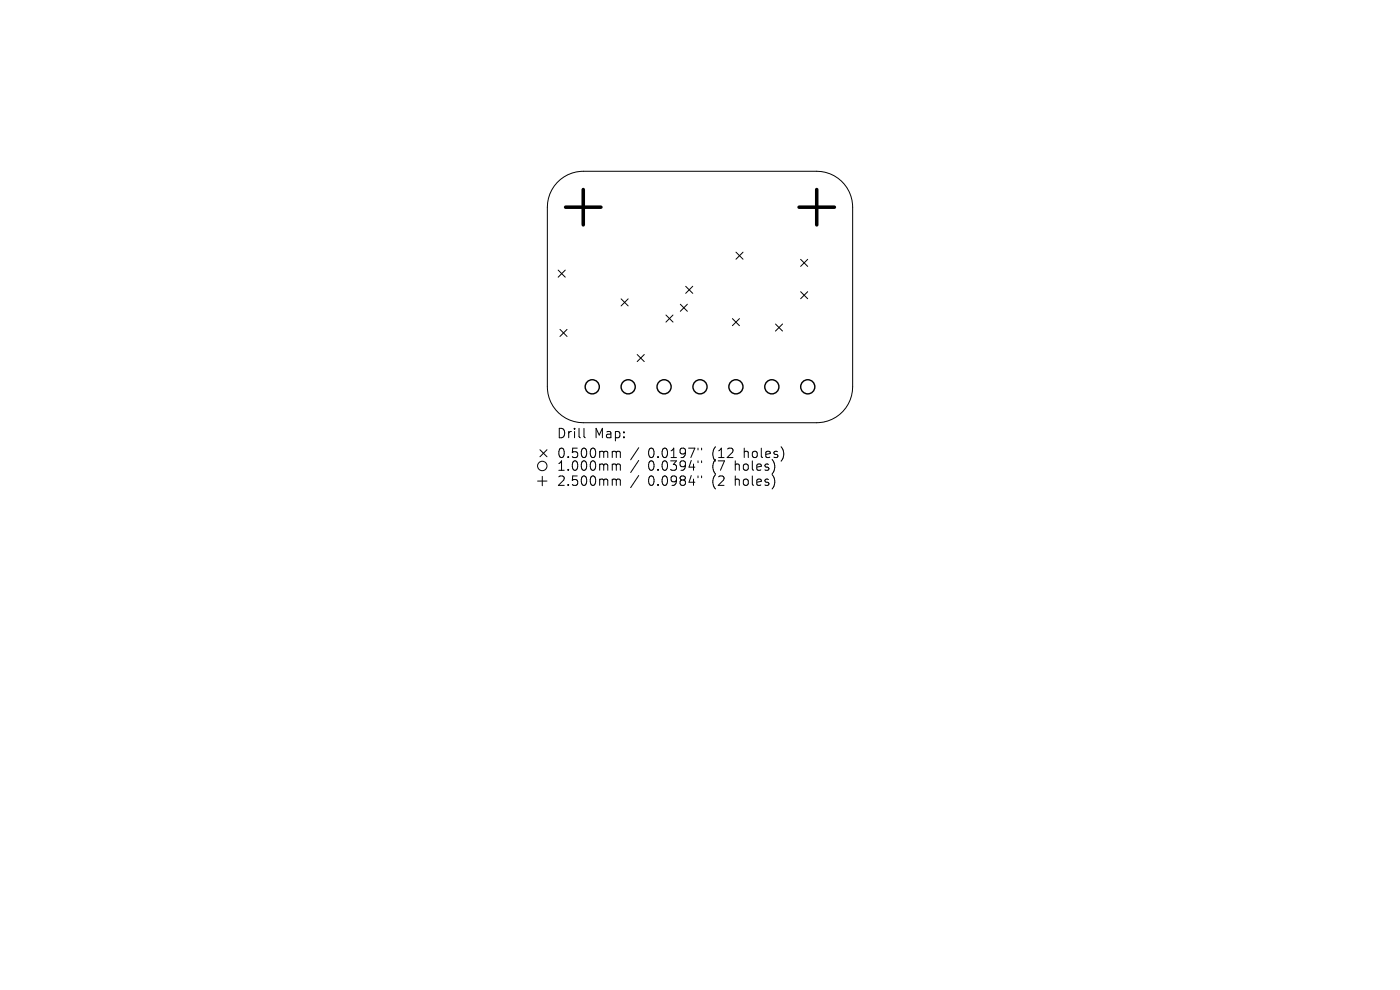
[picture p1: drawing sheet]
<svg xmlns="http://www.w3.org/2000/svg" width="297mm" height="210mm" viewBox="0 0 297 210" stroke-linecap="round" stroke-linejoin="round" font-family="sans-serif">
<defs><g id="words">
<g font-size="2.8">
<text x="118" y="93.2">Drill</text>
<text x="126.1" y="93.2">Map:</text>
<text x="118" y="97.4">0.500mm</text>
<text x="118" y="100.1">1.000mm</text>
<text x="137.5" y="97.4">0.0197&quot;</text>
<text x="137.5" y="100.1">0.0394&quot;</text>
<text x="151.2" y="97.4">(12</text>
<text x="151.2" y="100.1">(7</text>
<text x="156.2" y="100.1">holes)</text>
<text x="158.1" y="97.4">holes)</text>
<text x="118" y="103.3">2.500mm</text>
<text x="137.5" y="103.3">0.0984&quot;</text>
<text x="151.2" y="103.3">(2</text>
<text x="156.2" y="103.3">holes)</text>
</g>
</g></defs>
<g fill="none" stroke="#000" stroke-width=".21">
<path d="M118.2 38.7a7.6 7.6 0 0 1 5.5-2.4h49.6a7.6 7.6 0 0 1 7.6 7.7v38.1a7.6 7.6 0 0 1-7.6 7.6h-49.6a7.6 7.6 0 0 1-7.6-7.6v-38.1a7.6 7.6 0 0 1 2.1-5.3zM118.4 57.3l1.5 1.5M119.9 57.3l-1.5 1.5M156.1 53.5l1.5 1.5M157.6 53.5l-1.5 1.5M169.8 55l1.5 1.5M171.3 55l-1.5 1.5M118.8 69.9l1.5 1.5M120.3 69.9l-1.5 1.5M131.8 63.4l1.5 1.5M133.3 63.4l-1.5 1.5M135.2 75.2l1.5 1.5"/>
<path d="M136.7 75.2l-1.5 1.5M141.3 66.8l1.5 1.5M142.8 66.8l-1.5 1.5M144.3 64.5l1.5 1.5M145.5 60.7l1.5 1.5M145.8 64.5l-1.5 1.5M147 60.7l-1.5 1.5M155.4 67.6l1.5 1.5M156.9 67.6l-1.5 1.5M164.5 68.7l1.5 1.5M166 68.7l-1.5 1.5M169.8 61.9l1.5 1.5"/>
<path d="M171.3 61.9l-1.5 1.5M114.5 95.4l1.5 1.5M116 95.4l-1.5 1.5M123.9 90.9v1.7l.3 .3M130.2 95.7l.4 .1 .1 .2M130.2 98.4h.3l.2 .3M130.7 96l.3-.3 .5 .1 .1 1.3M130.7 96v1.1M130.7 98.7v1.1M130.7 98.7l.3-.3 .5 .1 .1 1.3M135.5 95l-1.7 2.5M135.5 97.7l-1.7 2.5"/>
<path d="M148.1 95.1v.3M148.1 97.8v.3M148.8 95.1v.3M148.8 97.8v.3M114 102h2M115 101v2M130.2 101.6h.3l.2 .3M130.7 101.9v1.1M130.7 101.9l.3-.3 .5 .1 .1 1.3M135.5 100.9l-1.7 2.5M148.1 101v.3M148.8 101v.3"/>
<circle cx="115" cy="98.8" r="1"/>
</g>
<g fill="none" stroke="#000" stroke-width=".3">
<circle cx="125.6" cy="82.1" r="1.5"/>
<circle cx="133.3" cy="82.1" r="1.5"/>
<circle cx="140.9" cy="82.1" r="1.5"/>
<circle cx="148.5" cy="82.1" r="1.5"/>
<circle cx="156.1" cy="82.1" r="1.5"/>
<circle cx="163.7" cy="82.1" r="1.5"/>
<circle cx="171.4" cy="82.1" r="1.5"/>
</g>
<path d="M120 44h7.5M123.7 40.2v7.5M169.5 44h7.5M173.3 40.2v7.5" fill="none" stroke="#000" stroke-width=".75"/>
<use href="#words"/>
</svg>
